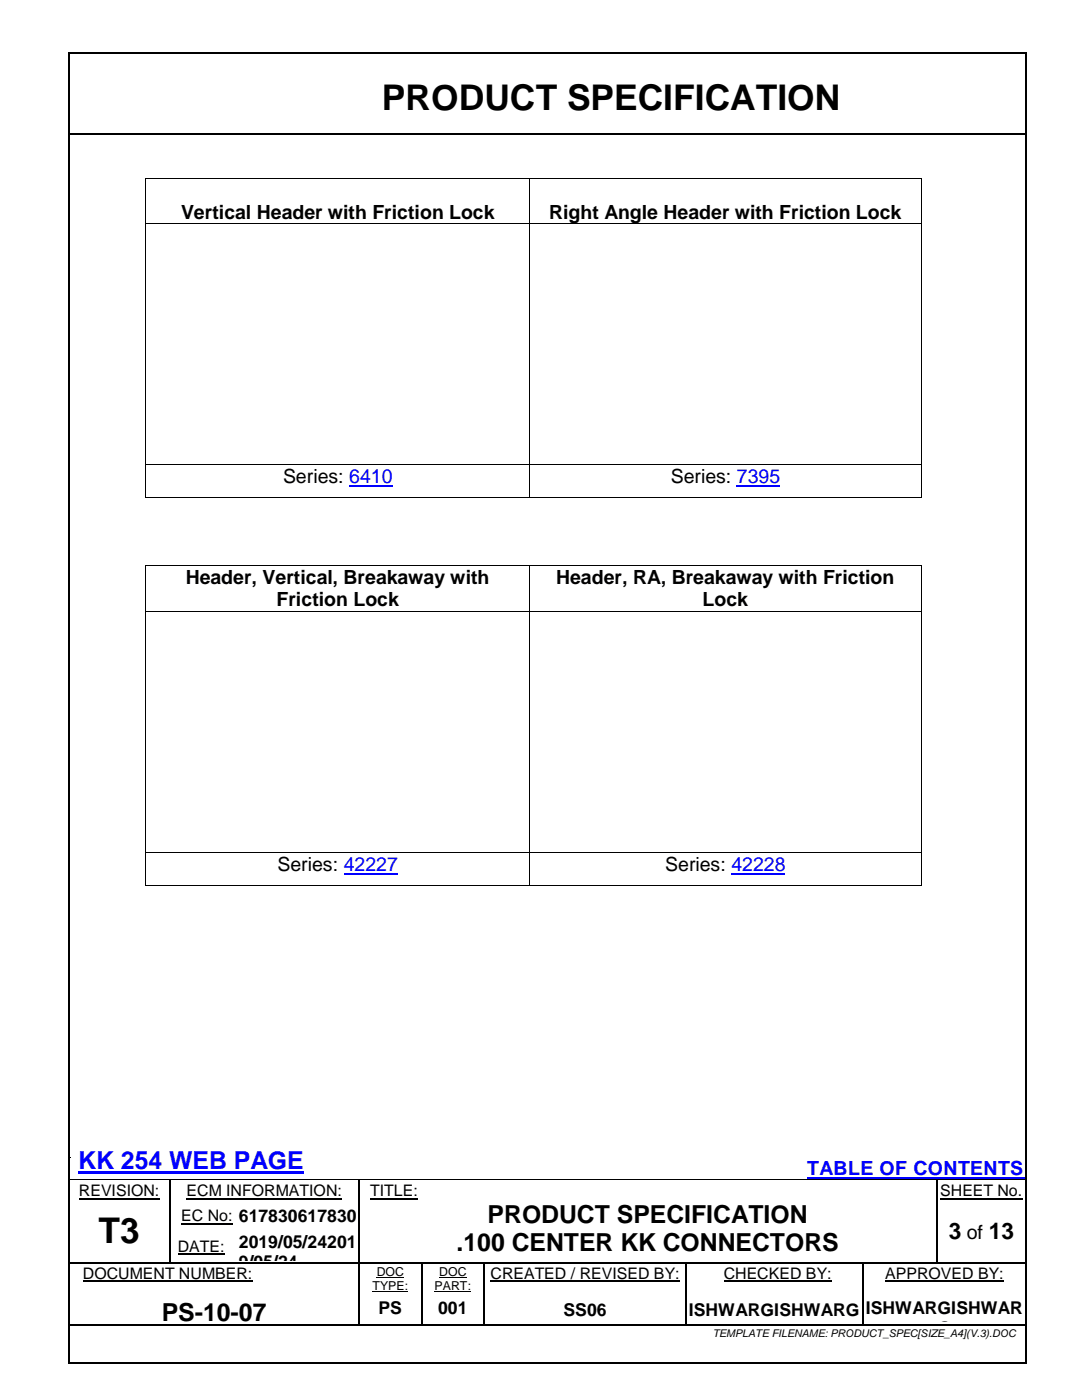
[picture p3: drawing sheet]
<svg xmlns="http://www.w3.org/2000/svg" width="216mm" height="279mm" viewBox="0 0 216 279" stroke-linecap="round" stroke-linejoin="round" font-family="sans-serif">
<defs><g id="words">
<g font-size="7.1">
<text x="76.2" y="22">PRODUCT SPECIFICATION</text>
<text x="19.6" y="248.1">T3</text>
</g>
<text font-size="5" fill="#00f" x="15.6" y="233.3">KK 254 WEB PAGE</text>
<g font-size="5">
<text x="97.3" y="244">PRODUCT SPECIFICATION</text>
<text x="91.1" y="249.7">.100 CENTER KK CONNECTORS</text>
<text x="32.3" y="263.6">PS-10-07</text>
</g>
<g font-size="4.6">
<text x="189.3" y="247.3">3</text>
<text x="197.3" y="247.3">13</text>
</g>
<g font-size="3.9">
<text x="36.1" y="43.6">Vertical Header with Friction Lock</text>
<text x="109.6" y="43.6">Right Angle Header with Friction Lock</text>
<text x="56.5" y="96.4">Series: 6410</text>
<text x="133.8" y="96.4">Series: 7395</text>
<text x="37" y="116.5">Header, Vertical, Breakaway with</text>
<text x="111" y="116.5">Header, RA, Breakaway with Friction</text>
<text x="55.2" y="121">Friction Lock</text>
<text x="140.2" y="121">Lock</text>
<text x="55.4" y="173.8">Series: 42227</text>
<text x="132.7" y="173.8">Series: 42228</text>
<text x="192.9" y="247.3">of</text>
</g>
<text font-size="3.9" fill="#00f" x="161.1" y="234.6">TABLE OF CONTENTS</text>
<g font-size="3.5">
<text x="47.7" y="249">2019/05/24201</text>
<text x="47.7" y="253.1">9/05/24</text>
<text x="75.5" y="262.2">PS</text>
<text x="87.4" y="262.2">001</text>
<text x="112.5" y="262.5">SS06</text>
<text x="137.5" y="262.5">ISHWARGISHWARG</text>
<text x="172.8" y="262.2">ISHWARGISHWAR</text>
<text x="187.1" y="266.3">G</text>
</g>
<g font-size="3.2">
<text x="15.7" y="238.8">REVISION:</text>
<text x="37.2" y="238.8">ECM INFORMATION:</text>
<text x="73.9" y="238.8">TITLE:</text>
<text x="187.6" y="238.8">SHEET No.</text>
<text x="36.2" y="243.7">EC No: 617830617830</text>
<text x="35.5" y="249.8">DATE:</text>
<text x="16.6" y="255.3">DOCUMENT NUMBER:</text>
<text x="97.9" y="255.3">CREATED / REVISED BY:</text>
<text x="144.4" y="255.3">CHECKED BY:</text>
<text x="176.6" y="255.3">APPROVED BY:</text>
</g>
<g font-size="2.5">
<text x="74.3" y="257.5">TYPE:</text>
<text x="75.2" y="254.6">DOC</text>
<text x="86.7" y="257.5">PART:</text>
<text x="87.6" y="254.6">DOC</text>
</g>
<text font-size="2.1" x="142.2" y="266.9">TEMPLATE FILENAME: PRODUCT_SPEC[SIZE_A4](V.3).DOC</text>
</g></defs>
<g fill="#000">
<path d="M14 26.5h.3v.4h-.3z" fill-rule="evenodd"/>
<path d="M14 26.5h.3v.4h-.3z" fill-rule="evenodd"/>
<path d="M203.9 26.5h.3v.4h-.3z" fill-rule="evenodd"/>
<path d="M203.9 26.5h.3v.4h-.3z" fill-rule="evenodd"/>
</g>
<path d="M14.3 26.7h190.2" fill="none" stroke="#000" stroke-width=".34"/>
<path d="M15.6 233.8h45v.5h-45z" fill-rule="evenodd" fill="#00f"/>
<path d="M161.1 235.2h43.3" fill="none" stroke="#00f" stroke-width=".38"/>
<g fill="#000">
<path d="M29 35.4h.2v.2h-.2z" fill-rule="evenodd"/>
<path d="M29 35.4h.2v.2h-.2z" fill-rule="evenodd"/>
<path d="M105.6 35.4h.1v.2h-.1z" fill-rule="evenodd"/>
<path d="M183.8 35.4h.2v.2h-.2z" fill-rule="evenodd"/>
<path d="M183.8 35.4h.2v.2h-.2z" fill-rule="evenodd"/>
<path d="M29 44.5h.2v.2h-.2z" fill-rule="evenodd"/>
<path d="M105.6 44.5h.1v.2h-.1z" fill-rule="evenodd"/>
<path d="M183.8 44.5h.2v.2h-.2z" fill-rule="evenodd"/>
<path d="M29 92.6h.2v.2h-.2z" fill-rule="evenodd"/>
<path d="M29 99.2h.2v.2h-.2z" fill-rule="evenodd"/>
<path d="M29 99.2h.2v.2h-.2z" fill-rule="evenodd"/>
<path d="M105.6 92.6h.1v.2h-.1z" fill-rule="evenodd"/>
<path d="M105.6 99.2h.1v.2h-.1z" fill-rule="evenodd"/>
<path d="M183.8 92.6h.2v.2h-.2z" fill-rule="evenodd"/>
<path d="M183.8 99.2h.2v.2h-.2z" fill-rule="evenodd"/>
<path d="M183.8 99.2h.2v.2h-.2z" fill-rule="evenodd"/>
<path d="M29 112.8h.2v.2h-.2z" fill-rule="evenodd"/>
<path d="M29 112.8h.2v.2h-.2z" fill-rule="evenodd"/>
<path d="M105.6 112.8h.1v.2h-.1z" fill-rule="evenodd"/>
<path d="M183.8 112.8h.2v.2h-.2z" fill-rule="evenodd"/>
<path d="M183.8 112.8h.2v.2h-.2z" fill-rule="evenodd"/>
<path d="M29 121.9h.2v.2h-.2z" fill-rule="evenodd"/>
<path d="M105.6 121.9h.1v.2h-.1z" fill-rule="evenodd"/>
<path d="M183.8 121.9h.2v.2h-.2z" fill-rule="evenodd"/>
<path d="M29 170h.2v.2h-.2z" fill-rule="evenodd"/>
<path d="M29 176.6h.2v.2h-.2z" fill-rule="evenodd"/>
<path d="M29 176.6h.2v.2h-.2z" fill-rule="evenodd"/>
<path d="M105.6 170h.1v.2h-.1z" fill-rule="evenodd"/>
<path d="M105.6 176.6h.1v.2h-.1z" fill-rule="evenodd"/>
<path d="M183.8 170h.2v.2h-.2z" fill-rule="evenodd"/>
<path d="M183.8 176.6h.2v.2h-.2z" fill-rule="evenodd"/>
<path d="M183.8 176.6h.2v.2h-.2z" fill-rule="evenodd"/>
<path d="M14 230.8h.1v.2h-.1z" fill-rule="evenodd"/>
<path d="M14 235.4h.1v.1h-.1z" fill-rule="evenodd"/>
<path d="M14 235.4h.1v.1h-.1z" fill-rule="evenodd"/>
<path d="M33.7 235.5h.3v.3h-.3z" fill-rule="evenodd"/>
<path d="M33.7 235.4h.2v.1h-.2z" fill-rule="evenodd"/>
<path d="M33.7 239.5h.3v.2h-.3z" fill-rule="evenodd"/>
<path d="M71.6 235.5h.2v.3h-.2z" fill-rule="evenodd"/>
<path d="M71.6 235.4h.1v.1h-.1z" fill-rule="evenodd"/>
<path d="M71.6 239.5h.2v.2h-.2z" fill-rule="evenodd"/>
<path d="M110 235.4h.2v.1h-.2z" fill-rule="evenodd"/>
<path d="M186.8 235.5h.2v.3h-.2z" fill-rule="evenodd"/>
<path d="M186.8 235.4h.1v.1h-.1z" fill-rule="evenodd"/>
<path d="M186.8 239.5h.2v.2h-.2z" fill-rule="evenodd"/>
<path d="M33.7 245.5h.3v.3h-.3z" fill-rule="evenodd"/>
<path d="M33.7 251.8h.3v.3h-.3z" fill-rule="evenodd"/>
<path d="M46.4 251.8h.3v.3h-.3z" fill-rule="evenodd"/>
<path d="M71.6 245.5h.2v.3h-.2z" fill-rule="evenodd"/>
<path d="M71.6 251.8h.2v.5h-.2z" fill-rule="evenodd"/>
<path d="M71.6 258.5h.2v.5h-.2z" fill-rule="evenodd"/>
<path d="M84 252.1h.3v.2h-.3z" fill-rule="evenodd"/>
<path d="M84 251.8h.3v.3h-.3z" fill-rule="evenodd"/>
<path d="M84 258.5h.3v.5h-.3z" fill-rule="evenodd"/>
<path d="M96.5 252.1h.3v.2h-.3z" fill-rule="evenodd"/>
<path d="M96.5 251.8h.3v.3h-.3z" fill-rule="evenodd"/>
<path d="M96.5 258.5h.3v.5h-.3z" fill-rule="evenodd"/>
<path d="M136.8 252.1h.3v.2h-.3z" fill-rule="evenodd"/>
<path d="M136.8 251.8h.3v.3h-.3z" fill-rule="evenodd"/>
<path d="M136.8 258.5h.3v.5h-.3z" fill-rule="evenodd"/>
<path d="M172 252.1h.3v.2h-.3z" fill-rule="evenodd"/>
<path d="M172 251.8h.3v.3h-.3z" fill-rule="evenodd"/>
<path d="M172 258.5h.3v.5h-.3z" fill-rule="evenodd"/>
<path d="M186.8 245.5h.2v.3h-.2z" fill-rule="evenodd"/>
<path d="M186.8 251.8h.2v.3h-.2z" fill-rule="evenodd"/>
<path d="M26.4 264.2h.3v.4h-.3z" fill-rule="evenodd"/>
<path d="M38.9 264.2h.3v.4h-.3z" fill-rule="evenodd"/>
<path d="M71.6 264.2h.3v.4h-.3z" fill-rule="evenodd"/>
<path d="M84 264.2h.4v.4h-.4z" fill-rule="evenodd"/>
<path d="M96.5 264.2h.4v.4h-.4z" fill-rule="evenodd"/>
<path d="M136.8 264.2h.4v.4h-.4z" fill-rule="evenodd"/>
<path d="M172 264.2h.4v.4h-.4z" fill-rule="evenodd"/>
</g>
<path d="M15.7 239.2h16.1M37.2 239.2h31M73.9 239.2h9.5M187.6 239.2h16.4M16.6 255.7h33.8M35.5 250.2h9.3M36.2 244.2h10.2M97.9 255.7h37.8M144.4 255.7h21.5M176.6 255.7h23.7" fill="none" stroke="#000" stroke-width=".21"/>
<g fill="none" stroke="#000" stroke-width=".2">
<path d="M29.1 35.6v8.9M29.2 35.5h76.4M105.6 35.6v8.9M105.7 35.5h78.1M183.9 35.6v8.9M29.1 44.7v47.9M29.2 44.6h76.4M105.6 44.7v47.9M105.7 44.6h78.1M183.9 44.7v47.9M29.1 92.8v6.4M29.2 92.7h76.4"/>
<path d="M29.2 99.3h76.4M105.6 92.8v6.4M105.7 92.7h78.1M105.7 99.3h78.1M183.9 92.8v6.4M29.1 113v8.9M29.2 112.9h76.4M105.6 113v8.9M105.7 112.9h78.1M183.9 113v8.9M29.1 122.1v47.9M29.2 122h76.4"/>
<path d="M105.6 122.1v47.9M105.7 122h78.1M183.9 122.1v47.9M29.1 170.2v6.4M29.2 170.1h76.4M29.2 176.7h76.4M105.6 170.2v6.4M105.7 170.1h78.1M105.7 176.7h78.1M183.9 170.2v6.4M14.1 235.5h19.6M33.9 235.5h37.7"/>
<path d="M71.7 235.5h38.3M110.2 235.5h76.6M186.9 235.5h17.6M74.3 257.8h7.2M75.2 255h5.4M86.7 257.8h7.3M87.6 255h5.5"/>
</g>
<g fill="none" stroke="#000" stroke-width=".25">
<path d="M33.8 235.8v3.7M33.8 239.7v5.8M71.7 235.8v3.7M71.7 239.7v5.8M186.9 235.8v3.7M186.9 239.7v5.8M14 252h19.7M33.8 245.8v6M34 252h12.4M46.7 252h24.9M71.7 245.8v6M71.7 252.3v6.2"/>
<path d="M71.7 259v5.2M71.8 252h12.2M84.2 252.3v6.2M84.2 259v5.2M84.3 252h12.2M96.7 252.3v6.2M96.7 259v5.2M96.8 252h40M137 252.3v6.2M137 259v5.2M137.1 252h34.9M172.2 252.3v6.2"/>
<path d="M172.2 259v5.2M172.3 252h14.5M186.9 245.8v6M187 252h17.5"/>
</g>
<path d="M14 264.4h12.4M26.7 264.4h12.2M39.2 264.4h32.4M71.9 264.4h12.1M84.4 264.4h12.1M96.9 264.4h39.9M137.2 264.4h34.8M172.4 264.4h32.1" fill="none" stroke="#000" stroke-width=".34"/>
<path d="M69.7 96.9h8.6M147 96.9h8.6M68.6 174.3h10.8M145.9 174.3h10.8" fill="none" stroke="#00f" stroke-width=".3"/>
<g fill="#fff">
<path d="M37.6 124.4h59v39.9h-59z" fill-rule="evenodd"/>
<path d="M115.1 124.1h64.5v39.7h-64.5z" fill-rule="evenodd"/>
<path d="M50 46.8h42.6v44.4h-42.6z" fill-rule="evenodd"/>
<path d="M119 46h56.1v44.4h-56.1z" fill-rule="evenodd"/>
</g>
<g fill="#000">
<path d="M13.6 10.3h.4v.4h-.4z" fill-rule="evenodd"/>
<path d="M13.6 10.3h.4v.4h-.4z" fill-rule="evenodd"/>
<path d="M204.5 10.3h.3v.4h-.3z" fill-rule="evenodd"/>
<path d="M204.5 10.3h.3v.4h-.3z" fill-rule="evenodd"/>
<path d="M13.6 271.8h.4v.4h-.4z" fill-rule="evenodd"/>
<path d="M13.6 271.8h.4v.4h-.4z" fill-rule="evenodd"/>
<path d="M204.5 271.8h.3v.4h-.3z" fill-rule="evenodd"/>
<path d="M204.5 271.8h.3v.4h-.3z" fill-rule="evenodd"/>
</g>
<path d="M13.8 10.7v261.1M14 10.5h190.5M204.7 10.7v261.1M14 272h190.5" fill="none" stroke="#000" stroke-width=".34"/>
<use href="#words"/>
</svg>
